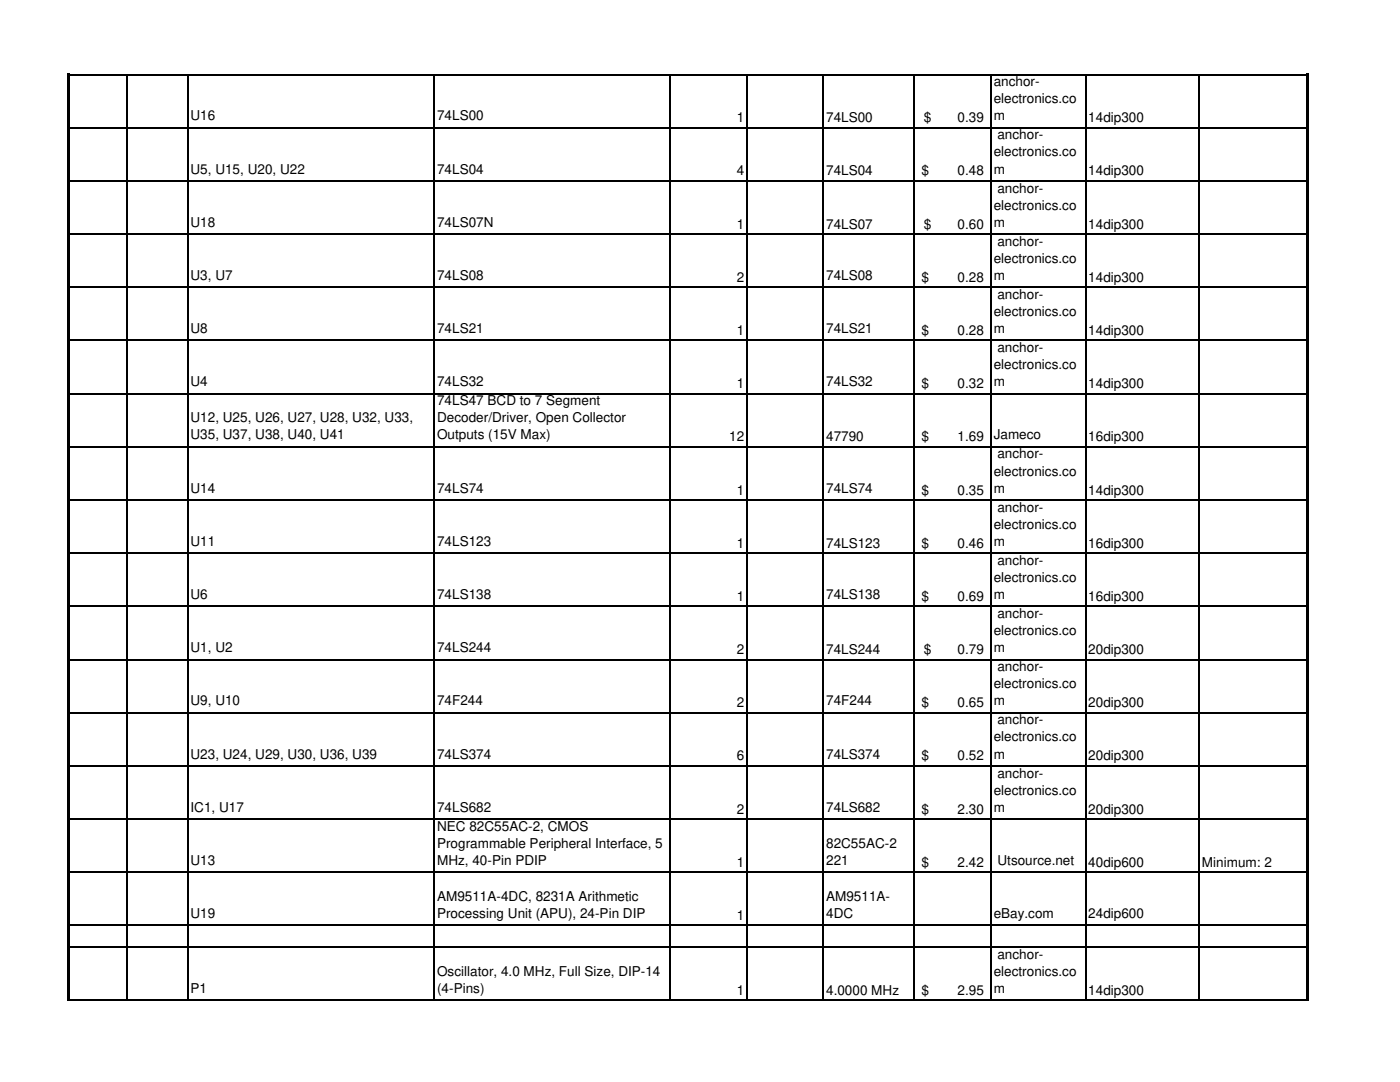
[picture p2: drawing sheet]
<svg xmlns="http://www.w3.org/2000/svg" width="279mm" height="216mm" viewBox="0 0 279 216" stroke-linecap="round" stroke-linejoin="round" font-family="sans-serif">
<defs><g id="words">
<g font-size="2.7">
<text x="198.3" y="17.2">anchor-</text>
<text x="198.3" y="20.6">electronics.co</text>
<text x="38" y="24">U16</text>
<text x="87.2" y="24">74LS00</text>
<text x="147" y="24.4">1</text>
<text x="164.9" y="24.4">74LS00</text>
<text x="184.4" y="24.4">$</text>
<text x="191.1" y="24.4">0.39</text>
<text x="198.3" y="24">m</text>
<text x="199.1" y="27.8">anchor-</text>
<text x="217.2" y="24.4">14dip300</text>
<text x="38" y="34.6">U5, U15, U20, U22</text>
<text x="87.2" y="34.6">74LS04</text>
<text x="147" y="35">4</text>
<text x="164.9" y="35">74LS04</text>
<text x="183.9" y="35">$</text>
<text x="191.1" y="35">0.48</text>
<text x="198.3" y="31.2">electronics.co</text>
<text x="198.3" y="34.6">m</text>
<text x="217.2" y="35">14dip300</text>
<text x="198.3" y="41.8">electronics.co</text>
<text x="199.1" y="38.4">anchor-</text>
<text x="38" y="45.2">U18</text>
<text x="87.2" y="45.2">74LS07N</text>
<text x="147" y="45.6">1</text>
<text x="164.9" y="45.6">74LS07</text>
<text x="184.4" y="45.6">$</text>
<text x="191.1" y="45.6">0.60</text>
<text x="198.3" y="45.2">m</text>
<text x="217.2" y="45.6">14dip300</text>
<text x="198.3" y="52.4">electronics.co</text>
<text x="199.1" y="49">anchor-</text>
<text x="38" y="55.9">U3, U7</text>
<text x="87.2" y="55.9">74LS08</text>
<text x="147" y="56.2">2</text>
<text x="164.9" y="55.9">74LS08</text>
<text x="183.9" y="56.2">$</text>
<text x="191.1" y="56.2">0.28</text>
<text x="198.3" y="55.9">m</text>
<text x="199.1" y="59.6">anchor-</text>
<text x="217.2" y="56.2">14dip300</text>
<text x="198.3" y="63.1">electronics.co</text>
<text x="38" y="66.5">U8</text>
<text x="87.2" y="66.5">74LS21</text>
<text x="147" y="66.8">1</text>
<text x="164.9" y="66.5">74LS21</text>
<text x="183.9" y="66.8">$</text>
<text x="191.1" y="66.8">0.28</text>
<text x="198.3" y="66.5">m</text>
<text x="199.1" y="70.3">anchor-</text>
<text x="217.2" y="66.8">14dip300</text>
<text x="38" y="77.1">U4</text>
<text x="87.2" y="77.1">74LS32</text>
<text x="147" y="77.4">1</text>
<text x="164.9" y="77.1">74LS32</text>
<text x="183.9" y="77.4">$</text>
<text x="191.1" y="77.4">0.32</text>
<text x="198.3" y="73.7">electronics.co</text>
<text x="198.3" y="77.1">m</text>
<text x="217.2" y="77.4">14dip300</text>
<text x="87.2" y="80.9">74LS47 BCD to 7 Segment</text>
<text x="38" y="84.3">U12, U25, U26, U27, U28, U32, U33,</text>
<text x="38" y="87.7">U35, U37, U38, U40, U41</text>
<text x="87.2" y="84.3">Decoder/Driver, Open Collector</text>
<text x="87.2" y="87.7">Outputs (15V Max)</text>
<text x="145.5" y="88.1">12</text>
<text x="164.9" y="88.1">47790</text>
<text x="183.9" y="88.1">$</text>
<text x="191.1" y="88.1">1.69</text>
<text x="198.3" y="87.7">Jameco</text>
<text x="217.2" y="88.1">16dip300</text>
<text x="198.3" y="94.9">electronics.co</text>
<text x="199.1" y="91.5">anchor-</text>
<text x="38" y="98.3">U14</text>
<text x="87.2" y="98.3">74LS74</text>
<text x="147" y="98.7">1</text>
<text x="164.9" y="98.3">74LS74</text>
<text x="183.9" y="98.7">$</text>
<text x="191.1" y="98.7">0.35</text>
<text x="198.3" y="98.3">m</text>
<text x="217.2" y="98.7">14dip300</text>
<text x="198.3" y="105.5">electronics.co</text>
<text x="199.1" y="102.1">anchor-</text>
<text x="38" y="108.9">U11</text>
<text x="87.2" y="108.9">74LS123</text>
<text x="147" y="109.3">1</text>
<text x="164.9" y="109.3">74LS123</text>
<text x="183.9" y="109.3">$</text>
<text x="191.1" y="109.3">0.46</text>
<text x="198.3" y="108.9">m</text>
<text x="199.1" y="112.7">anchor-</text>
<text x="217.2" y="109.3">16dip300</text>
<text x="38" y="119.5">U6</text>
<text x="87.2" y="119.5">74LS138</text>
<text x="147" y="119.9">1</text>
<text x="164.9" y="119.5">74LS138</text>
<text x="183.9" y="119.9">$</text>
<text x="191.1" y="119.9">0.69</text>
<text x="198.3" y="116.1">electronics.co</text>
<text x="198.3" y="119.5">m</text>
<text x="217.2" y="119.9">16dip300</text>
<text x="199.1" y="123.3">anchor-</text>
<text x="38" y="130.1">U1, U2</text>
<text x="87.2" y="130.1">74LS244</text>
<text x="147" y="130.5">2</text>
<text x="164.9" y="130.5">74LS244</text>
<text x="184.4" y="130.5">$</text>
<text x="191.1" y="130.5">0.79</text>
<text x="198.3" y="126.7">electronics.co</text>
<text x="198.3" y="130.1">m</text>
<text x="217.2" y="130.5">20dip300</text>
<text x="198.3" y="137.3">electronics.co</text>
<text x="199.1" y="133.9">anchor-</text>
<text x="38" y="140.7">U9, U10</text>
<text x="87.2" y="140.7">74F244</text>
<text x="147" y="141.1">2</text>
<text x="164.9" y="140.7">74F244</text>
<text x="183.9" y="141.1">$</text>
<text x="191.1" y="141.1">0.65</text>
<text x="198.3" y="140.7">m</text>
<text x="217.2" y="141.1">20dip300</text>
<text x="198.3" y="147.9">electronics.co</text>
<text x="199.1" y="144.5">anchor-</text>
<text x="38" y="151.4">U23, U24, U29, U30, U36, U39</text>
<text x="87.2" y="151.4">74LS374</text>
<text x="147" y="151.7">6</text>
<text x="164.9" y="151.4">74LS374</text>
<text x="183.9" y="151.7">$</text>
<text x="191.1" y="151.7">0.52</text>
<text x="198.3" y="151.4">m</text>
<text x="199.1" y="155.2">anchor-</text>
<text x="217.2" y="151.7">20dip300</text>
<text x="38" y="162">IC1, U17</text>
<text x="87.2" y="162">74LS682</text>
<text x="164.9" y="162">74LS682</text>
<text x="198.3" y="158.6">electronics.co</text>
<text x="198.3" y="162">m</text>
<text x="87.2" y="165.8">NEC 82C55AC-2, CMOS</text>
<text x="147" y="162.3">2</text>
<text x="183.9" y="162.3">$</text>
<text x="191.1" y="162.3">2.30</text>
<text x="217.2" y="162.3">20dip300</text>
<text x="38" y="172.6">U13</text>
<text x="87.2" y="169.2">Programmable Peripheral Interface, 5</text>
<text x="87.2" y="172.6">MHz, 40-Pin PDIP</text>
<text x="147" y="173">1</text>
<text x="164.9" y="169.2">82C55AC-2</text>
<text x="164.9" y="172.6">221</text>
<text x="183.9" y="173">$</text>
<text x="191.1" y="173">2.42</text>
<text x="199.1" y="172.6">Utsource.net</text>
<text x="217.2" y="173">40dip600</text>
<text x="239.9" y="173">Minimum: 2</text>
<text x="87.2" y="179.8">AM9511A-4DC, 8231A Arithmetic</text>
<text x="164.9" y="179.8">AM9511A-</text>
<text x="38" y="183.2">U19</text>
<text x="87.2" y="183.2">Processing Unit (APU), 24-Pin DIP</text>
<text x="147" y="183.6">1</text>
<text x="164.9" y="183.2">4DC</text>
<text x="198.3" y="183.2">eBay.com</text>
<text x="217.2" y="183.2">24dip600</text>
<text x="199.1" y="191.3">anchor-</text>
<text x="87.2" y="194.7">Oscillator, 4.0 MHz, Full Size, DIP-14</text>
<text x="198.3" y="194.7">electronics.co</text>
<text x="38" y="198.1">P1</text>
<text x="87.2" y="198.1">(4-Pins)</text>
<text x="147" y="198.5">1</text>
<text x="164.9" y="198.5">4.0000 MHz</text>
<text x="183.9" y="198.5">$</text>
<text x="191.1" y="198.5">2.95</text>
<text x="198.3" y="198.1">m</text>
<text x="217.2" y="198.5">14dip300</text>
</g>
</g></defs>
<path d="M13.3 14.7h.6v185h-.6zM260.6 14.7h.5v185.1h-.5z" fill="#000"/>
<g fill="none" stroke="#000" stroke-width=".3">
<path d="M13.9 14.9h246.7M25.3 15v184.7M37.5 15v184.7M86.7 15v184.7M133.8 15v184.7M149.1 15v184.7M164.3 15v184.7M182.5 15v184.7M197.8 15v184.7M216.7 15v184.7M239.4 15v184.8M13.9 25.5h246.7"/>
<path d="M13.9 36.1h246.7M13.9 46.7h246.7M13.9 57.3h246.7M13.9 67.9h246.7M13.9 78.5h246.7M13.9 89.2h246.7M13.9 99.8h246.7M13.9 110.4h246.7M13.9 121h246.7M13.9 131.6h246.7M13.9 142.2h246.7M13.9 152.8h246.7"/>
<path d="M13.9 163.4h246.7M13.9 174h246.7M13.9 184.7h246.7M13.9 189h246.7M13.9 199.6h246.7"/>
</g>
<use href="#words"/>
</svg>
